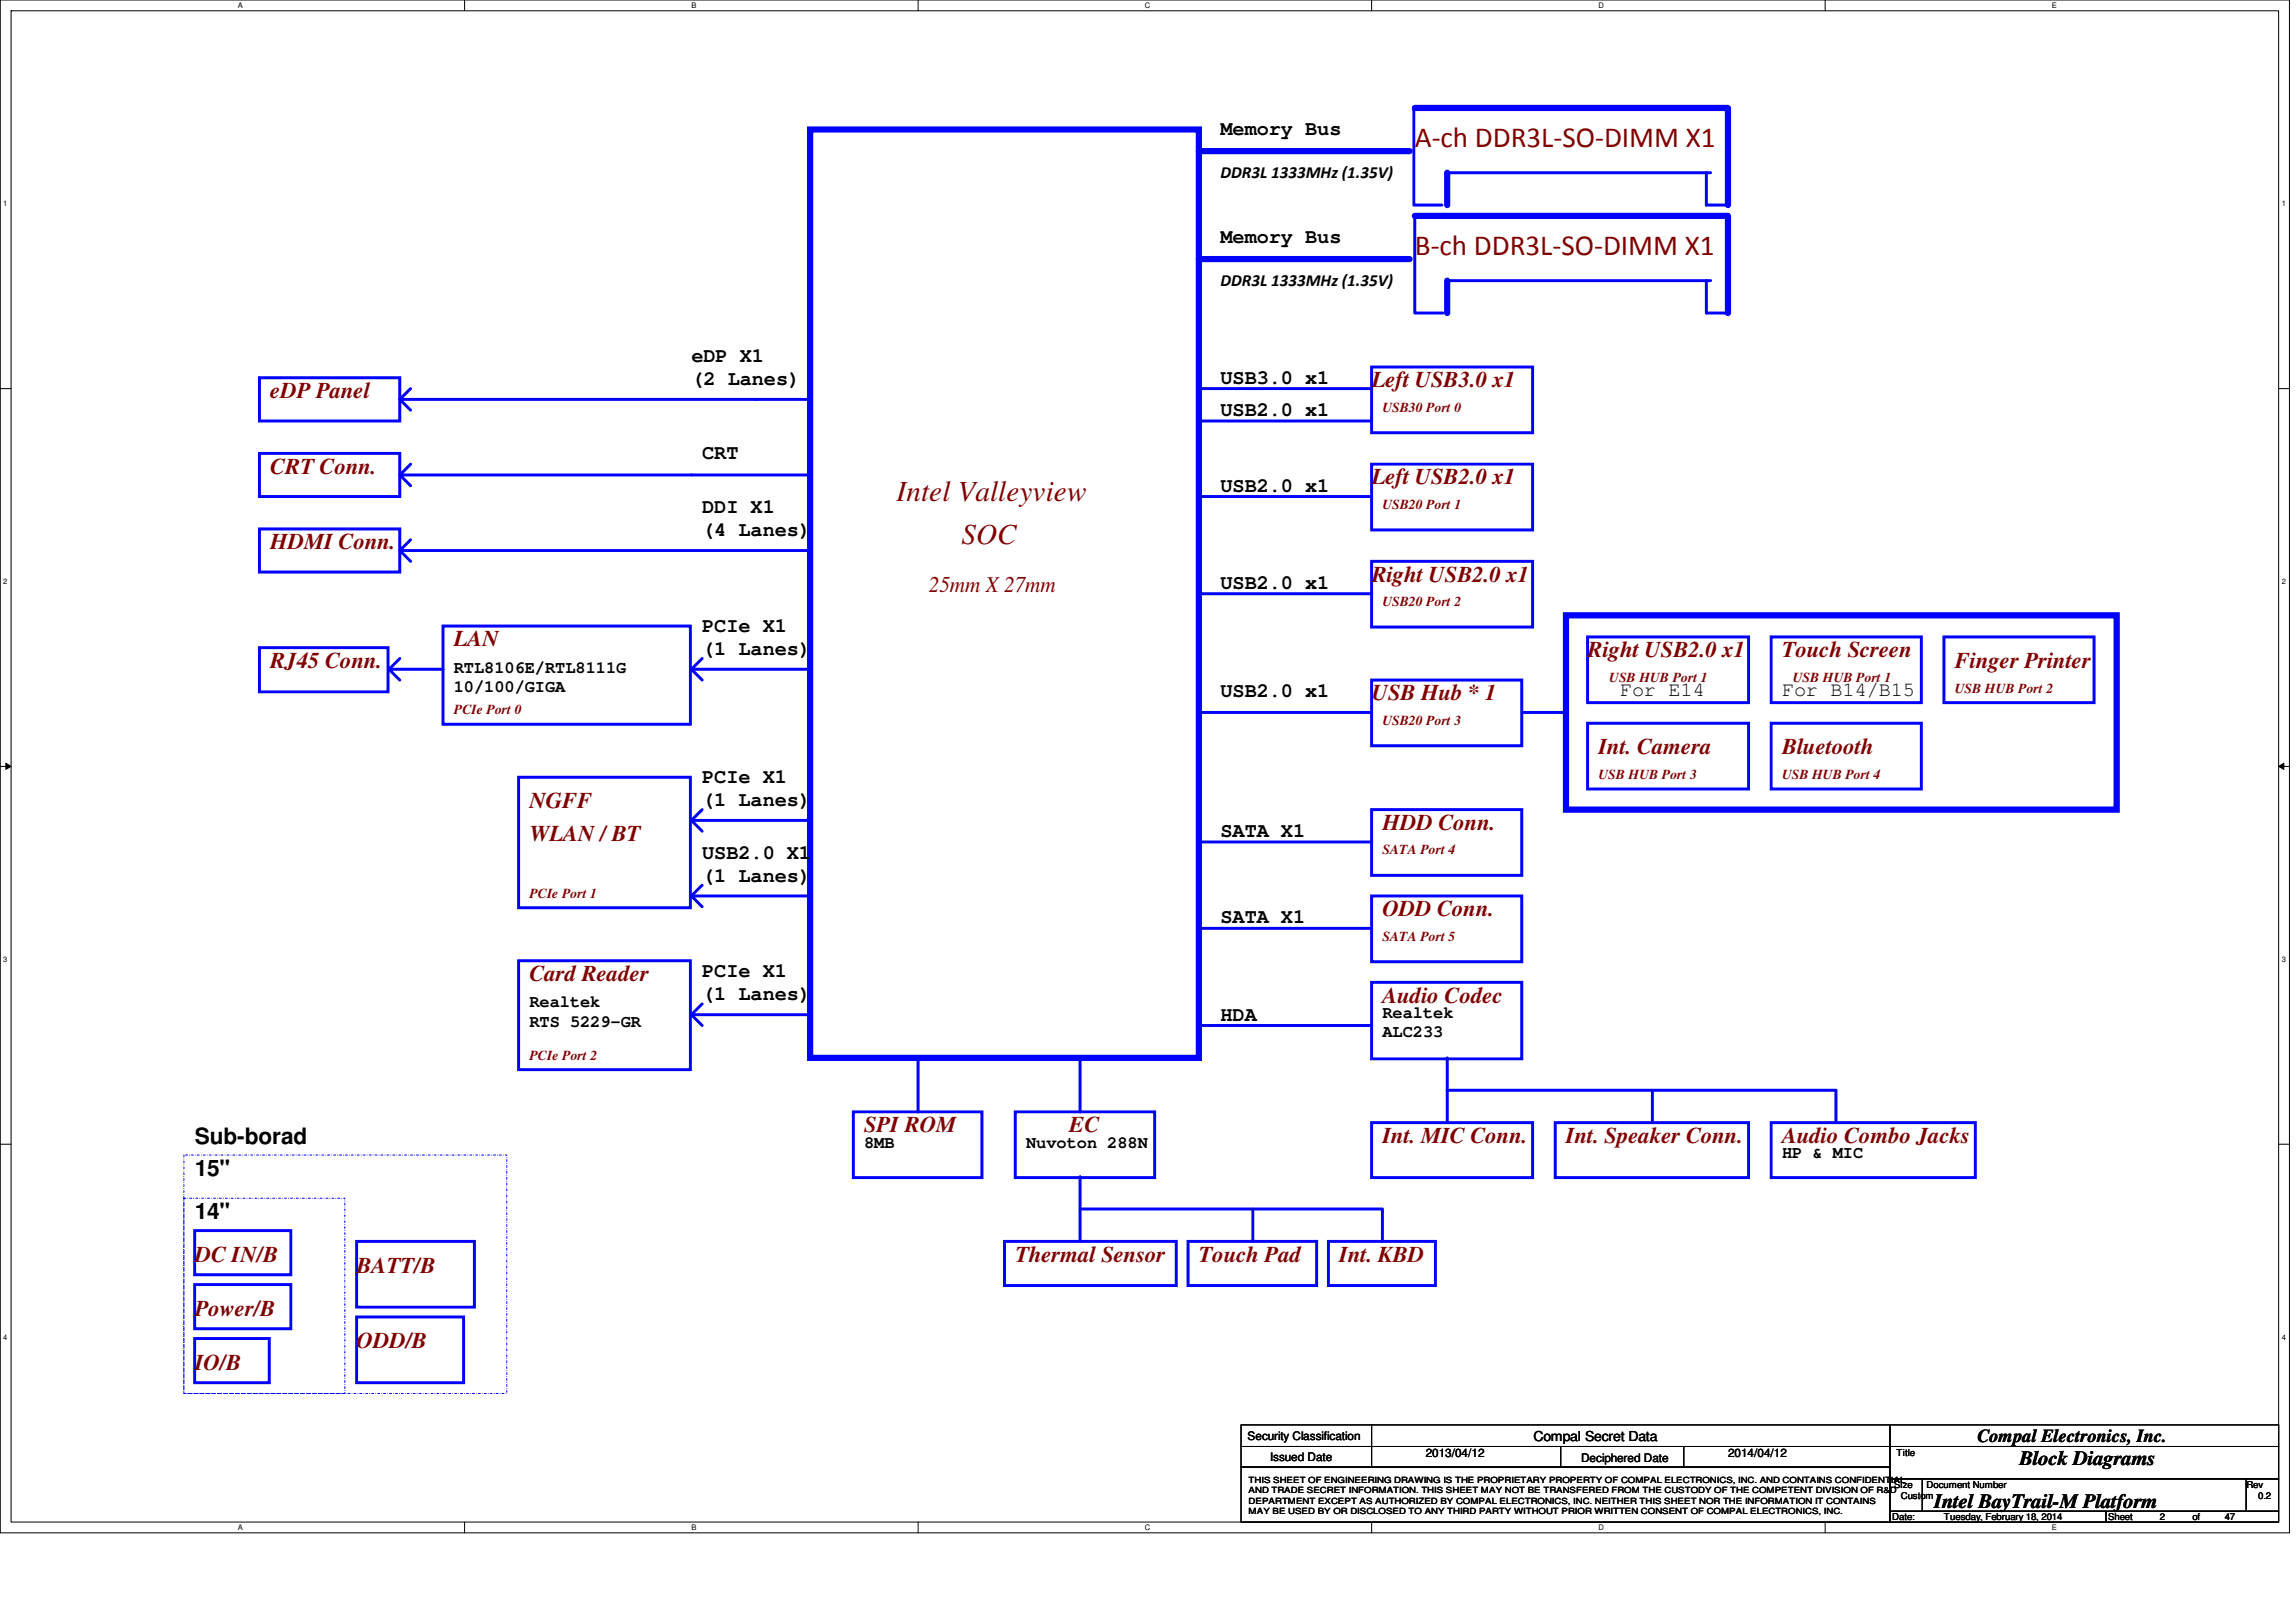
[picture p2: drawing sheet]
<svg xmlns="http://www.w3.org/2000/svg" width="297mm" height="210mm" viewBox="0 0 297 210" stroke-linecap="round" stroke-linejoin="round" font-family="sans-serif">
<defs><g id="words">
<g font-size="3.8" fill="#800000">
<text x="183" y="19">A-ch DDR3L-SO-DIMM X1</text>
<text x="183" y="32.9">B-ch DDR3L-SO-DIMM X1</text>
<text x="116" y="64.9">Intel Valleyview</text>
<text x="124.4" y="70.4">SOC</text>
</g>
<g font-size="2.9" fill="#800000">
<text x="35" y="51.5">eDP Panel</text>
<text x="177.5" y="50.1">Left USB3.0 x1</text>
<text x="35" y="61.3">CRT Conn.</text>
<text x="177.5" y="62.7">Left USB2.0 x1</text>
<text x="35" y="71.1">HDMI Conn.</text>
<text x="120.2" y="76.6">25mm X 27mm</text>
<text x="177.5" y="75.3">Right USB2.0 x1</text>
<text x="58.7" y="83.7">LAN</text>
<text x="35" y="86.4">RJ45 Conn.</text>
<text x="205.4" y="85">Right USB2.0 x1</text>
<text x="230.5" y="85">Touch Screen</text>
<text x="252.9" y="86.4">Finger Printer</text>
<text x="177.5" y="90.6">USB Hub * 1</text>
<text x="206.8" y="97.6">Int. Camera</text>
<text x="230.5" y="97.6">Bluetooth</text>
<text x="68.5" y="104.6">NGFF</text>
<text x="178.9" y="107.4">HDD Conn.</text>
<text x="68.5" y="108.8">WLAN / BT</text>
<text x="178.9" y="118.6">ODD Conn.</text>
<text x="68.5" y="127">Card Reader</text>
<text x="178.9" y="129.8">Audio Codec</text>
<text x="111.8" y="146.5">SPI ROM</text>
<text x="138.3" y="146.5">EC</text>
<text x="178.9" y="147.9">Int. MIC Conn.</text>
<text x="202.6" y="147.9">Int. Speaker Conn.</text>
<text x="230.5" y="147.9">Audio Combo Jacks</text>
<text x="25.2" y="163.3">DC IN/B</text>
<text x="46.1" y="164.7">BATT/B</text>
<text x="131.4" y="163.3">Thermal Sensor</text>
<text x="155.1" y="163.3">Touch Pad</text>
<text x="173.3" y="163.3">Int. KBD</text>
<text x="25.2" y="170.3">Power/B</text>
<text x="25.2" y="177.2">IO/B</text>
<text x="46.1" y="174.5">ODD/B</text>
</g>
<g font-size="2.9">
<text x="25.2" y="148">Sub-borad</text>
<text x="25.2" y="152.2">15&quot;</text>
<text x="25.2" y="157.8">14&quot;</text>
</g>
<g font-size="2.6">
<text x="157.9" y="17.5">Memory Bus</text>
<text x="157.9" y="31.5">Memory Bus</text>
<text x="89.4" y="46.9">eDP X1</text>
<text x="89.4" y="49.8">(2 Lanes)</text>
<text x="157.9" y="49.7">USB3.0 x1</text>
<text x="157.9" y="53.8">USB2.0 x1</text>
<text x="90.8" y="59.4">CRT</text>
<text x="157.9" y="63.6">USB2.0 x1</text>
<text x="90.8" y="66.4">DDI X1</text>
<text x="90.8" y="69.4">(4 Lanes)</text>
<text x="157.9" y="76.2">USB2.0 x1</text>
<text x="90.8" y="81.8">PCIe X1</text>
<text x="90.8" y="84.8">(1 Lanes)</text>
<text x="157.9" y="90.2">USB2.0 x1</text>
<text x="209.6" y="90.1">For E14</text>
<text x="230.5" y="90.1">For B14/B15</text>
<text x="90.8" y="101.3">PCIe X1</text>
<text x="90.8" y="104.3">(1 Lanes)</text>
<text x="90.8" y="111.1">USB2.0 X1</text>
<text x="157.9" y="108.3">SATA X1</text>
<text x="90.8" y="114.1">(1 Lanes)</text>
<text x="157.9" y="119.5">SATA X1</text>
<text x="90.8" y="126.5">PCIe X1</text>
<text x="90.8" y="129.5">(1 Lanes)</text>
<text x="157.9" y="132.1">HDA</text>
<text x="261.3" y="189.6">Block Diagrams</text>
<text x="250.2" y="195.2">Intel BayTrail-M Platform</text>
</g>
<text font-size="2.4" x="255.8" y="186.6">Compal Electronics, Inc.</text>
<g font-size="2.2">
<text x="157.9" y="23.1">DDR3L 1333MHz (1.35V)</text>
<text x="157.9" y="37">DDR3L 1333MHz (1.35V)</text>
<text x="58.7" y="87">RTL8106E/RTL8111G</text>
<text x="58.7" y="89.5">10/100/GIGA</text>
<text x="68.5" y="130.3">Realtek</text>
<text x="178.9" y="131.7">Realtek</text>
<text x="68.5" y="132.8">RTS 5229-GR</text>
<text x="178.9" y="134.2">ALC233</text>
<text x="111.8" y="148.5">8MB</text>
<text x="132.8" y="148.5">Nuvoton 288N</text>
<text x="230.5" y="149.9">HP &amp; MIC</text>
</g>
<g font-size="1.8" fill="#800000">
<text x="178.9" y="53.3">USB30 Port 0</text>
<text x="178.9" y="65.9">USB20 Port 1</text>
<text x="178.9" y="78.4">USB20 Port 2</text>
<text x="208.2" y="88.2">USB HUB Port 1</text>
<text x="231.9" y="88.2">USB HUB Port 1</text>
<text x="252.9" y="89.6">USB HUB Port 2</text>
<text x="58.7" y="92.4">PCIe Port 0</text>
<text x="178.9" y="93.8">USB20 Port 3</text>
<text x="206.8" y="100.8">USB HUB Port 3</text>
<text x="230.5" y="100.8">USB HUB Port 4</text>
<text x="178.9" y="110.6">SATA Port 4</text>
<text x="68.5" y="116.2">PCIe Port 1</text>
<text x="178.9" y="121.8">SATA Port 5</text>
<text x="68.5" y="137.1">PCIe Port 2</text>
</g>
<text font-size="1.8" x="198.4" y="186.4">Compal Secret Data</text>
<g font-size="1.5">
<text x="161.4" y="186.4">Security Classification</text>
<text x="164.3" y="189">Issued Date</text>
<text x="184.4" y="188.6">2013/04/12</text>
<text x="204.6" y="189.1">Deciphered Date</text>
<text x="223.6" y="188.6">2014/04/12</text>
</g>
<g font-size="1.2">
<text x="245.4" y="188.5">Title</text>
<text x="244.8" y="196.7">Date:</text>
<text x="245.1" y="192.5">Size</text>
<text x="245.9" y="193.9">Custom</text>
<text x="249.3" y="192.5">Document Number</text>
<text x="251.5" y="196.7">Tuesday, February 18, 2014</text>
<text x="272.8" y="196.7">Sheet</text>
<text x="279.4" y="196.7">2</text>
<text x="283.6" y="196.7">of</text>
<text x="287.8" y="196.7">47</text>
<text x="290.6" y="192.5">Rev</text>
<text x="292.1" y="193.9">0.2</text>
</g>
<g font-size="1.1">
<text x="161.5" y="191.9">THIS SHEET OF ENGINEERING DRAWING IS THE PROPRIETARY PROPERTY OF COMPAL ELECTRONICS, INC. AND CONTAINS CONFIDENTIAL</text>
<text x="161.5" y="193.3">AND TRADE SECRET INFORMATION. THIS SHEET MAY NOT BE TRANSFERED FROM THE CUSTODY OF THE COMPETENT DIVISION OF R&amp;D</text>
<text x="161.5" y="194.6">DEPARTMENT EXCEPT AS AUTHORIZED BY COMPAL ELECTRONICS, INC. NEITHER THIS SHEET NOR THE INFORMATION IT CONTAINS</text>
<text x="161.5" y="196">MAY BE USED BY OR DISCLOSED TO ANY THIRD PARTY WITHOUT PRIOR WRITTEN CONSENT OF COMPAL ELECTRONICS, INC.</text>
</g>
<g font-size="1">
<text x="30.8" y="1.1">A</text>
<text x="89.4" y="1.1">B</text>
<text x="148.1" y="1.1">C</text>
<text x="206.8" y="1.1">D</text>
<text x="265.5" y="1.1">E</text>
<text x=".4" y="26.7">1</text>
<text x="295.2" y="26.7">1</text>
<text x=".4" y="75.6">2</text>
<text x="295.2" y="75.6">2</text>
<text x=".4" y="124.5">3</text>
<text x="295.2" y="124.5">3</text>
<text x=".4" y="173.4">4</text>
<text x="295.2" y="173.4">4</text>
<text x="30.8" y="198">A</text>
<text x="89.4" y="198">B</text>
<text x="148.1" y="198">C</text>
<text x="206.8" y="198">D</text>
<text x="265.5" y="198">E</text>
</g>
</g></defs>
<path d="M0 0h296.2v198.4h-296.2zM1.4 1.4h293.4v195.6h-293.4z" fill="none" stroke="#000" stroke-width=".13"/>
<g fill="#fff">
<path d="M30.8 .2h.6v1.1h-.6z"/>
<path d="M30.8 197.1h.6v1.1h-.6z"/>
</g>
<path d="M60.1 0v1.4M60.1 197v1.4" fill="none" stroke="#000" stroke-width=".13"/>
<g fill="#fff">
<path d="M89.4 .2h.7v1.1h-.7z"/>
<path d="M89.4 197.1h.7v1.1h-.7z"/>
</g>
<path d="M118.8 0v1.4M118.8 197v1.4" fill="none" stroke="#000" stroke-width=".13"/>
<g fill="#fff">
<path d="M148.1 .2h.7v1.1h-.7z"/>
<path d="M148.1 197.1h.7v1.1h-.7z"/>
</g>
<path d="M177.5 0v1.4M177.5 197v1.4" fill="none" stroke="#000" stroke-width=".13"/>
<g fill="#fff">
<path d="M206.8 .2h.7v1.1h-.7z"/>
<path d="M206.8 197.1h.7v1.1h-.7z"/>
</g>
<path d="M236.1 0v1.4M236.1 197v1.4" fill="none" stroke="#000" stroke-width=".13"/>
<g fill="#fff">
<path d="M265.5 .2h.6v1.1h-.6z"/>
<path d="M265.5 197.1h.6v1.1h-.6z"/>
<path d="M.4 25.8h.6v1.1h-.6z"/>
<path d="M295.2 25.8h.5v1.1h-.5z"/>
<path d="M.4 74.7h.6v1.1h-.6z"/>
<path d="M295.2 74.7h.5v1.1h-.5z"/>
</g>
<path d="M0 50.3h1.4M294.8 50.3h1.4" fill="none" stroke="#000" stroke-width=".13"/>
<g fill="#fff">
<path d="M.4 123.6h.6v1.1h-.6z"/>
<path d="M295.2 123.6h.5v1.1h-.5z"/>
</g>
<path d="M0 99.2h1.4M.8 98.8l.6 .4-.6 .4zM294.8 99.2l.7-.4v.8zM294.8 99.2h1.4" fill="none" stroke="#000" stroke-width=".13"/>
<path d="M.8 98.8l.6 .4-.6 .4zM294.8 99.2l.7-.4v.8z" fill="#000"/>
<g fill="#fff">
<path d="M.4 172.5h.6v1.1h-.6z"/>
<path d="M295.2 172.5h.5v1.1h-.5z"/>
</g>
<path d="M0 148.1h1.4M294.8 148.1h1.4" fill="none" stroke="#000" stroke-width=".13"/>
<path d="M33.6 58.7h18.1v5.6h-18.1zM53.1 50.3l-1.4 1.4 1.4 1.4M33.6 68.5h18.1v5.5h-18.1zM51.7 71.2h53.1M53.1 69.8l-1.4 1.4 1.4 1.4M53.1 60.1l-1.4 1.4M104.8 61.5h-53.1l1.4 1.4M25.2 159.3h12.4v5.7h-12.4zM25.2 166.2h12.4v5.8h-12.4zM25.2 173.2h9.6v5.7h-9.6zM46.1 170.4h13.9v8.5h-13.9z" fill="none" stroke="#00f" stroke-width=".38"/>
<path d="M23.8 149.5h41.8v30.8h-41.8zM23.8 155.1h20.8v25.2h-20.8z" fill="none" stroke="#00f" stroke-width=".13" stroke-dasharray=".3 .3 0 .3"/>
<path d="M104.8 16.8h50.3v120.1h-50.3z" fill="none" stroke="#00f" stroke-width=".8"/>
<circle cx="97.8" cy="51.7" r=".19" fill="#00f"/>
<g fill="none" stroke="#00f" stroke-width=".38">
<path d="M182.9 14v12.5h3.7M183 27.9v12.6h3.7M187.2 22.4h34.1M187.2 36.3h34.1M220.8 22.4v4.1h2.7M220.8 36.3v4.2h2.7M33.6 48.9h18.1v5.6h-18.1zM51.7 51.7h53.1M155.1 50.3h22.4M155.1 54.5h22.4M177.5 47.5h20.8v8.5h-20.8zM155.1 76.8h22.4"/>
<path d="M155.1 64.3h22.4M177.5 60.1h20.8v8.5h-20.8zM177.5 72.6h20.8v8.5h-20.8zM33.6 83.8h16.6v5.7h-16.6zM51.7 85.2l-1.4 1.4M57.3 86.6h-7l1.4 1.4M57.3 81h32v12.7h-32zM89.4 86.6h15.4M90.8 85.2l-1.4 1.4 1.4 1.4M155.1 92.2h22.4M177.5 88h19.4v8.5h-19.4zM197 92.2h5.6"/>
<path d="M205.4 93.6h20.8v8.5h-20.8zM205.4 82.4h20.8v8.5h-20.8zM229.1 82.4h19.5v8.5h-19.5zM229.1 93.6h19.5v8.5h-19.5zM251.5 82.4h19.4v8.5h-19.4zM67.1 100.6h22.2v16.9h-22.2zM89.4 106.2l1.4 1.4M89.4 106.2h15.4M90.8 104.8l-1.4 1.4M90.8 114.5l-1.4 1.4M104.8 115.9h-15.4l1.4 1.4M155.1 109h22.4"/>
<path d="M177.5 115.9h19.4v8.6h-19.4zM177.5 104.8h19.4v8.5h-19.4zM67.1 124.3h22.2v14.1h-22.2zM89.4 131.3l1.4 1.4M89.4 131.3h15.4M90.8 129.9l-1.4 1.4M118.8 136.9v7M139.7 136.9v7M155.1 132.7h22.4M155.1 120.1h22.4M177.5 127.1h19.4v9.9h-19.4zM187.2 136.9v8.4"/>
<path d="M110.4 143.9h16.6v8.5h-16.6zM131.4 143.9h18v8.5h-18zM139.7 152.3v8.3M139.7 156.5h39.1v4.1M162.1 156.5v4.1M177.5 145.3h20.8v7.1h-20.8zM187.2 141.1h50.3v4.2M201.2 145.3h25v7.1h-25zM213.8 141.1v4.2M229.1 145.3h26.5v7.1h-26.5zM46.1 160.6h15.3v8.6h-15.3zM130 160.6h22.2v5.8h-22.2z"/>
<path d="M153.7 160.6h16.6v5.8h-16.6zM171.9 160.6h13.8v5.8h-13.8z"/>
</g>
<path d="M155.1 19.6h27.3M183 14h40.5v12.5M155.1 33.5h27.3M183 27.9h40.5v12.6M187.2 22.4v4.1M187.2 36.3v4.2M202.6 79.6h71.2v25.2h-71.2z" fill="none" stroke="#00f" stroke-width=".8"/>
<g fill="none" stroke="#000" stroke-width=".13">
<path d="M160.6 184.4h83.9v2.8h-83.9zM160.6 187.2h83.9v2.7h-83.9zM160.6 189.9h83.9v7.1h-83.9zM177.5 184.4v5.5M201.9 187.2v2.7M217.8 187.2v2.7M244.5 184.4h50.3v2.8h-50.3zM244.5 187.2h50.3v4.2h-50.3zM244.5 191.4h4.2v4.2h-4.2zM244.5 195.6h27.9v1.4h-27.9zM248.7 191.4h41.9v4.2h-41.9zM272.4 195.6h22.4v1.4h-22.4z"/>
<path d="M290.6 191.4h4.2v4.2h-4.2z"/>
</g>
<use href="#words"/>
</svg>
